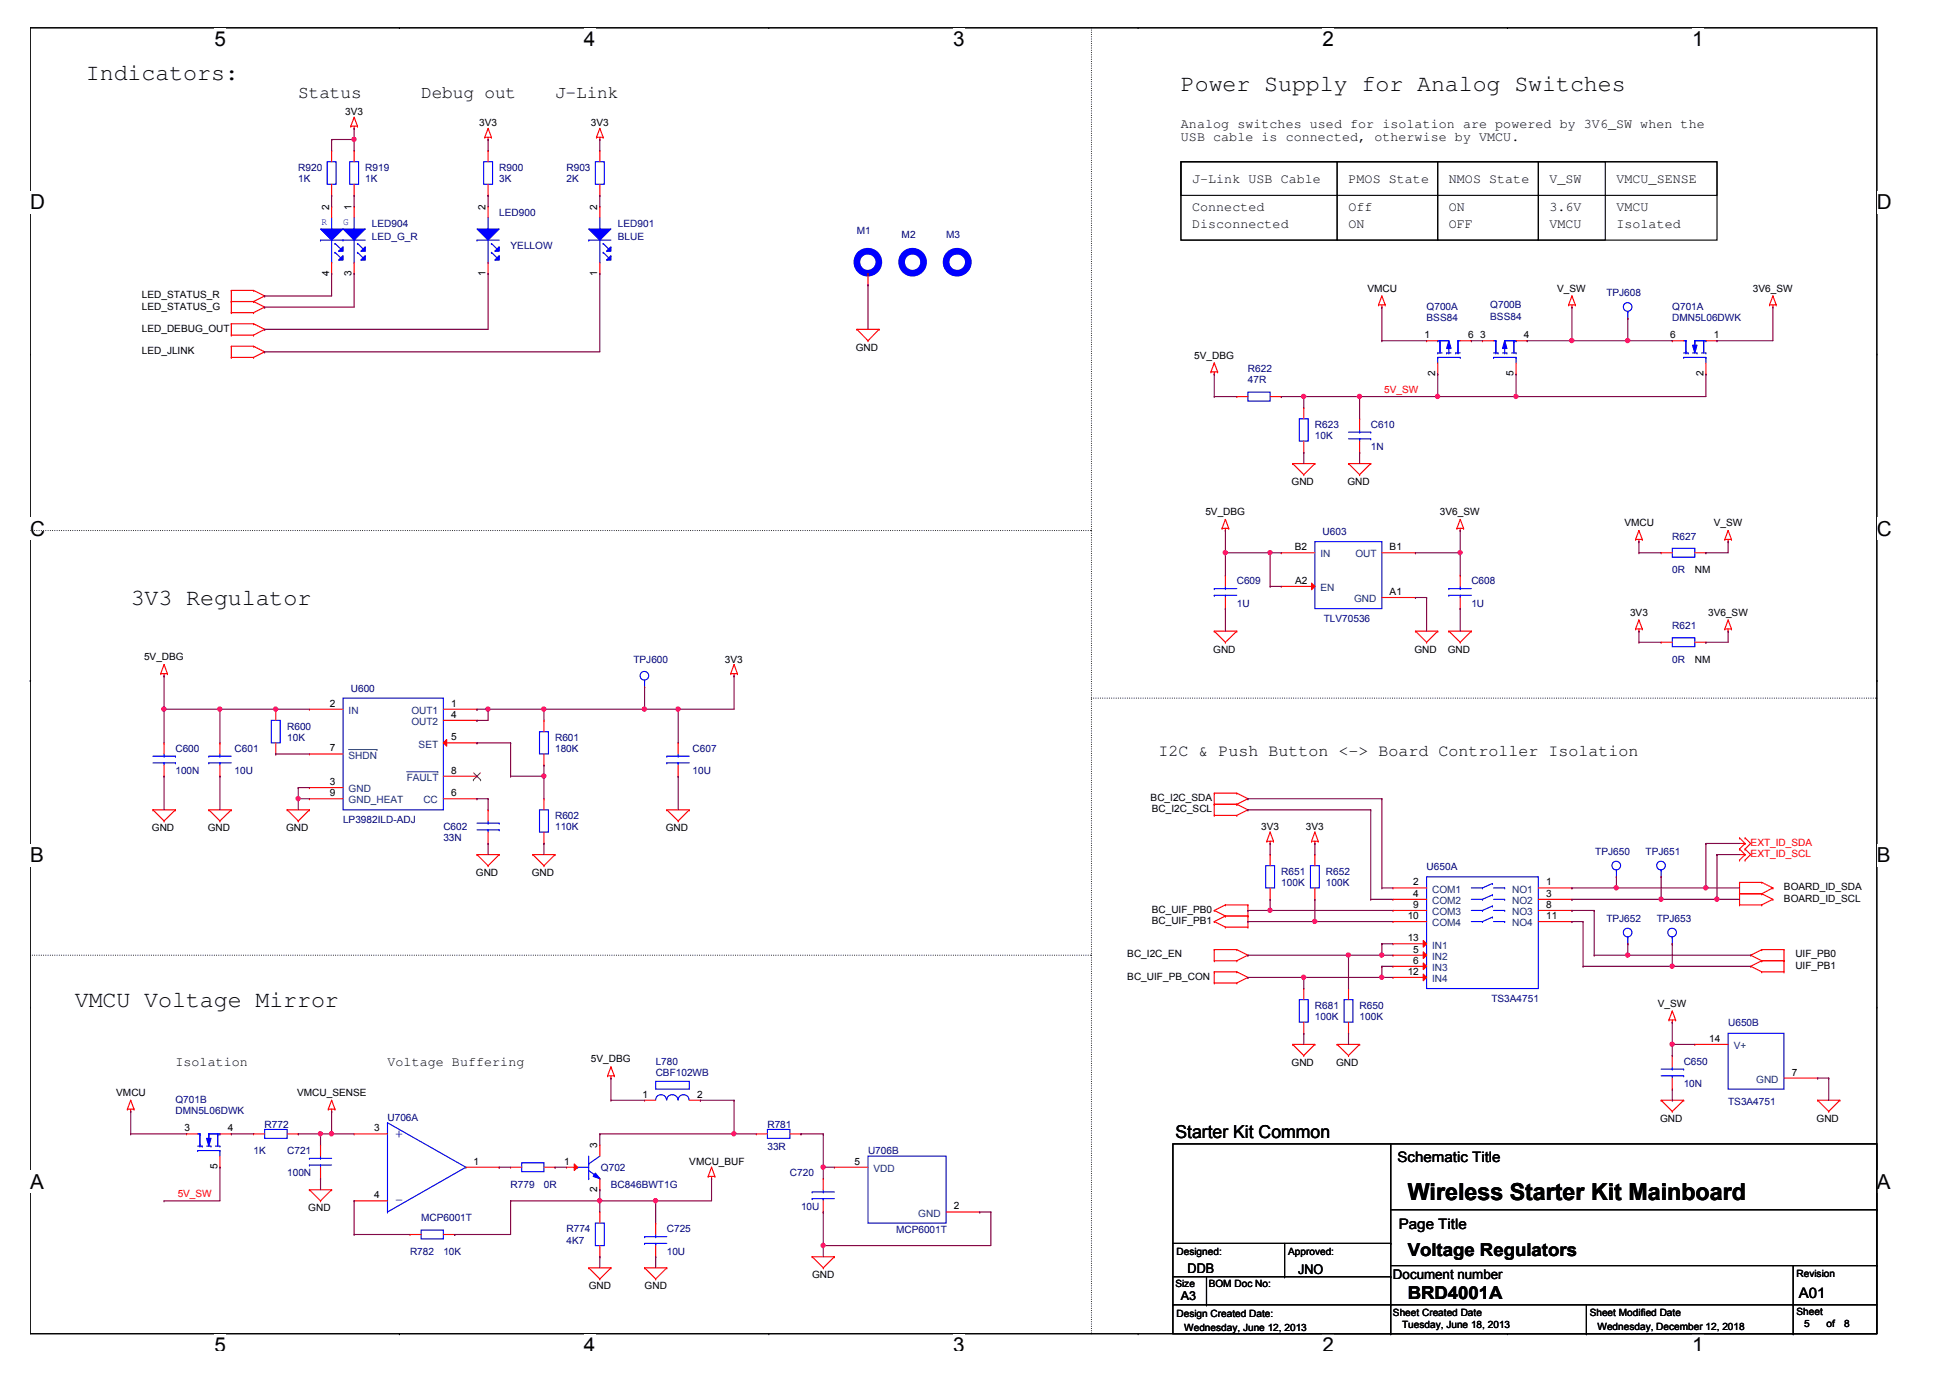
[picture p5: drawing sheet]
<svg xmlns="http://www.w3.org/2000/svg" width="297mm" height="210mm" viewBox="0 0 297 210" stroke-linecap="round" stroke-linejoin="round" font-family="sans-serif">
<defs><g id="words">
<g font-size="3.6">
<text x="13.1" y="12.1">Indicators:</text>
<text x="179.9" y="13.8">Power Supply for Analog Switches</text>
<text x="19.9" y="92.1">3V3 Regulator</text>
<text x="11.4" y="153.4">VMCU Voltage Mirror</text>
<text x="214.4" y="182.8">Wireless Starter Kit Mainboard</text>
</g>
<g font-size="3.1">
<text x="32.7" y="7">5</text>
<text x="89" y="7">4</text>
<text x="145.2" y="7">3</text>
<text x="201.5" y="7">2</text>
<text x="257.7" y="7">1</text>
<text x="4.6" y="31.9">D</text>
<text x="285.9" y="31.9">D</text>
<text x="4.6" y="81.6">C</text>
<text x="285.9" y="81.6">C</text>
<text x="4.6" y="131.3">B</text>
<text x="285.9" y="131.3">B</text>
<text x="4.6" y="181.1">A</text>
<text x="285.9" y="181.1">A</text>
<text x="32.7" y="206">5</text>
<text x="89" y="206">4</text>
<text x="145.2" y="206">3</text>
<text x="201.5" y="206">2</text>
<text x="257.7" y="206">1</text>
</g>
<g font-size="2.7">
<text x="45.4" y="14.9">Status</text>
<text x="64.1" y="14.9">Debug out</text>
<text x="84.6" y="14.9">J-Link</text>
<text x="179" y="173.3">Starter Kit Common</text>
<text x="214.4" y="191.3">Voltage Regulators</text>
<text x="214.4" y="197.9">BRD4001A</text>
</g>
<text font-size="2.5" x="176.5" y="115.2">I2C &amp; Push Button &lt;-&gt; Board Controller Isolation</text>
<g font-size="2.2" fill="#00f">
<text x="61.4" y="172.1" transform="rotate(180 61.4 172.1)">+</text>
<text x="61.4" y="182.1" transform="rotate(180 61.4 182.1)">-</text>
</g>
<g font-size="2.2">
<text x="212.9" y="177">Schematic Title</text>
<text x="213.1" y="187.2">Page Title</text>
<text x="274" y="197.7">A01</text>
</g>
<g font-size="2">
<text x="179.9" y="19.4">Analog switches used for isolation are powered by 3V6_SW when the</text>
<text x="179.9" y="21.5">USB cable is connected, otherwise by VMCU.</text>
<text x="181.6" y="27.9">J-Link USB Cable</text>
<text x="205.4" y="27.9">PMOS State</text>
<text x="220.7" y="27.9">NMOS State</text>
<text x="236" y="27.9">V_SW</text>
<text x="246.2" y="27.9">VMCU_SENSE</text>
<text x="181.6" y="32.2">Connected</text>
<text x="181.6" y="34.7">Disconnected</text>
<text x="205.4" y="32.2">Off</text>
<text x="205.4" y="34.7">ON</text>
<text x="220.7" y="34.7">OFF</text>
<text x="220.7" y="32.2">ON</text>
<text x="236" y="32.2">3.6V</text>
<text x="236" y="34.7">VMCU</text>
<text x="246.2" y="32.2">VMCU</text>
<text x="246.2" y="34.7">Isolated</text>
<text x="26.7" y="162.3">Isolation</text>
<text x="59" y="162.3">Voltage Buffering</text>
<text x="180.9" y="193.8">DDB</text>
<text x="197.8" y="194">JNO</text>
<text x="212.2" y="194.9">Document number</text>
</g>
<text font-size="1.9" x="179.9" y="198.1">A3</text>
<g font-size="1.5">
<text x="52.6" y="17.5">3V3</text>
<text x="73" y="19.3">3V3</text>
<text x="90" y="19.3">3V3</text>
<text x="50.1" y="32" transform="rotate(-90 50.1 32)">2</text>
<text x="53.6" y="32" transform="rotate(-90 53.6 32)">1</text>
<text x="74" y="32" transform="rotate(-90 74 32)">2</text>
<text x="91" y="32" transform="rotate(-90 91 32)">2</text>
<text x="50.1" y="42" transform="rotate(-90 50.1 42)">4</text>
<text x="53.6" y="42" transform="rotate(-90 53.6 42)">3</text>
<text x="74" y="42" transform="rotate(-90 74 42)">1</text>
<text x="91" y="42" transform="rotate(-90 91 42)">1</text>
<text x="21.6" y="45.5">LED_STATUS_R</text>
<text x="21.6" y="47.2">LED_STATUS_G</text>
<text x="208.3" y="44.4">VMCU</text>
<text x="237.2" y="44.4">V_SW</text>
<text x="267" y="44.4">3V6_SW</text>
<text x="21.6" y="50.5">LED_DEBUG_OUT</text>
<text x="21.6" y="54">LED_JLINK</text>
<text x="130.4" y="53.5">GND</text>
<text x="217" y="51.5">1</text>
<text x="223.6" y="51.5">6</text>
<text x="225.5" y="51.5">3</text>
<text x="232.1" y="51.5">4</text>
<text x="254.4" y="51.5">6</text>
<text x="261" y="51.5">1</text>
<text x="181.9" y="54.7">5V_DBG</text>
<text x="218.6" y="57.3" transform="rotate(-90 218.6 57.3)">2</text>
<text x="230.6" y="57.3" transform="rotate(-90 230.6 57.3)">5</text>
<text x="259.5" y="57.3" transform="rotate(-90 259.5 57.3)">2</text>
<text x="196.7" y="73.9">GND</text>
<text x="205.2" y="73.9">GND</text>
<text x="183.6" y="78.5">5V_DBG</text>
<text x="197.2" y="83.8">B2</text>
<text x="211.7" y="83.8">B1</text>
<text x="219.3" y="78.5">3V6_SW</text>
<text x="247.5" y="80.2">VMCU</text>
<text x="261" y="80.2">V_SW</text>
<text x="197.3" y="88.9">A2</text>
<text x="258.2" y="87.3">NM</text>
<text x="211.7" y="90.6">A1</text>
<text x="248.3" y="93.8">3V3</text>
<text x="260.2" y="93.8">3V6_SW</text>
<text x="21.9" y="100.6">5V_DBG</text>
<text x="110.4" y="100.9">3V3</text>
<text x="184.8" y="99.4">GND</text>
<text x="215.4" y="99.4">GND</text>
<text x="220.5" y="99.4">GND</text>
<text x="258.2" y="100.9">NM</text>
<text x="50.2" y="107.7">2</text>
<text x="68.7" y="107.7">1</text>
<text x="68.7" y="109.3">4</text>
<text x="68.7" y="112.8">5</text>
<text x="50.2" y="119.6">3</text>
<text x="50.2" y="114.5">7</text>
<text x="68.7" y="117.9">8</text>
<text x="50.2" y="121.3">9</text>
<text x="68.7" y="121.3">6</text>
<text x="175.3" y="122">BC_I2C_SDA</text>
<text x="175.4" y="123.7">BC_I2C_SCL</text>
<text x="23.1" y="126.6">GND</text>
<text x="31.6" y="126.6">GND</text>
<text x="43.6" y="126.6">GND</text>
<text x="101.4" y="126.6">GND</text>
<text x="192.1" y="126.4">3V3</text>
<text x="198.9" y="126.4">3V3</text>
<text x="72.5" y="133.4">GND</text>
<text x="81" y="133.4">GND</text>
<text x="215.3" y="134.9">2</text>
<text x="215.3" y="136.6">4</text>
<text x="235.5" y="136.6">3</text>
<text x="235.5" y="134.9">1</text>
<text x="271.8" y="135.6">BOARD_ID_SDA</text>
<text x="271.8" y="137.3">BOARD_ID_SCL</text>
<text x="175.4" y="139.1">BC_UIF_PB0</text>
<text x="175.4" y="140.8">BC_UIF_PB1</text>
<text x="214.4" y="140">10</text>
<text x="214.4" y="143.4">13</text>
<text x="215.3" y="138.3">9</text>
<text x="235.5" y="138.3">8</text>
<text x="235.5" y="140">11</text>
<text x="171.7" y="149.3">BC_UIF_PB_CON</text>
<text x="171.7" y="145.8">BC_I2C_EN</text>
<text x="214.4" y="148.5">12</text>
<text x="215.3" y="145.1">5</text>
<text x="215.3" y="146.8">6</text>
<text x="273.5" y="145.8">UIF_PB0</text>
<text x="273.5" y="147.6">UIF_PB1</text>
<text x="252.5" y="153.3">V_SW</text>
<text x="90" y="161.8">5V_DBG</text>
<text x="260.4" y="158.7">14</text>
<text x="17.7" y="167">VMCU</text>
<text x="45.3" y="167">VMCU_SENSE</text>
<text x="97.8" y="167.2">1</text>
<text x="106.2" y="167.2">2</text>
<text x="196.7" y="162.3">GND</text>
<text x="203.5" y="162.3">GND</text>
<text x="272.9" y="163.8">7</text>
<text x="28.1" y="172.3">3</text>
<text x="34.7" y="172.3">4</text>
<text x="57" y="172.3">3</text>
<text x="252.9" y="170.9">GND</text>
<text x="276.7" y="170.9">GND</text>
<text x="33.1" y="178.1" transform="rotate(-90 33.1 178.1)">5</text>
<text x="72.2" y="177.4">1</text>
<text x="86" y="177.4">1</text>
<text x="91" y="174.9" transform="rotate(-90 91 174.9)">3</text>
<text x="105" y="177.5">VMCU_BUF</text>
<text x="130.2" y="177.4">5</text>
<text x="47" y="184.5">GND</text>
<text x="57" y="182.5">4</text>
<text x="91" y="181.6" transform="rotate(-90 91 181.6)">2</text>
<text x="145.3" y="184.2">2</text>
<text x="179.2" y="191.1">Designed:</text>
<text x="196.2" y="191.1">Approved:</text>
<text x="89.7" y="196.4">GND</text>
<text x="98.2" y="196.4">GND</text>
<text x="123.7" y="194.7">GND</text>
<text x="179" y="196">Size</text>
<text x="184.1" y="196">BOM Doc No:</text>
<text x="273.7" y="194.5">Revision</text>
<text x="179.2" y="200.7">Design Created Date:</text>
<text x="180.4" y="202.7">Wednesday, June 12, 2013</text>
<text x="212.2" y="200.5">Sheet Created Date</text>
<text x="213.6" y="202.4">Tuesday, June 18, 2013</text>
<text x="242.2" y="200.5">Sheet Modified Date</text>
<text x="243.3" y="202.5">Wednesday, December 12, 2018</text>
<text x="273.7" y="200.3">Sheet</text>
<text x="274.8" y="202.2">5</text>
<text x="278.2" y="202.2">of</text>
<text x="280.9" y="202.2">8</text>
</g>
<g font-size="1.5" fill="#000080">
<text x="45.4" y="26">R920</text>
<text x="45.4" y="27.8">1K</text>
<text x="55.6" y="26">R919</text>
<text x="55.6" y="27.8">1K</text>
<text x="76" y="26">R900</text>
<text x="76" y="27.8">3K</text>
<text x="86.3" y="26">R903</text>
<text x="86.3" y="27.8">2K</text>
<text x="56.7" y="34.5">LED904</text>
<text x="76" y="32.9">LED900</text>
<text x="94.1" y="34.5">LED901</text>
<text x="130.5" y="35.6">M1</text>
<text x="56.7" y="36.6">LED_G_R</text>
<text x="77.8" y="38">YELLOW</text>
<text x="94.1" y="36.6">BLUE</text>
<text x="137.3" y="36.3">M2</text>
<text x="144.1" y="36.3">M3</text>
<text x="217.3" y="47.2">Q700A</text>
<text x="227" y="47">Q700B</text>
<text x="244.7" y="45.1">TPJ608</text>
<text x="254.7" y="47.2">Q701A</text>
<text x="217.3" y="48.9">BSS84</text>
<text x="227" y="48.7">BSS84</text>
<text x="254.7" y="48.9">DMN5L06DWK</text>
<text x="190.1" y="56.7">R622</text>
<text x="190.1" y="58.4">47R</text>
<text x="200.3" y="65.2">R623</text>
<text x="208.8" y="65.2">C610</text>
<text x="200.3" y="66.9">10K</text>
<text x="208.8" y="68.6">1N</text>
<text x="201.5" y="81.5">U603</text>
<text x="254.7" y="82.2">R627</text>
<text x="188.4" y="89">C609</text>
<text x="224.1" y="89">C608</text>
<text x="254.7" y="87.3">0R</text>
<text x="188.4" y="92.4">1U</text>
<text x="201.6" y="94.8">TLV70536</text>
<text x="224.1" y="92.4">1U</text>
<text x="254.7" y="95.8">R621</text>
<text x="96.5" y="100.9">TPJ600</text>
<text x="254.7" y="100.9">0R</text>
<text x="53.4" y="105.4">U600</text>
<text x="43.7" y="111.1">R600</text>
<text x="43.7" y="112.9">10K</text>
<text x="84.6" y="112.9">R601</text>
<text x="26.7" y="114.6">C600</text>
<text x="26.7" y="117.9">100N</text>
<text x="35.7" y="114.6">C601</text>
<text x="35.7" y="117.9">10U</text>
<text x="84.6" y="114.6">180K</text>
<text x="105.5" y="114.6">C607</text>
<text x="105.5" y="117.9">10U</text>
<text x="52.3" y="125.4">LP3982ILD-ADJ</text>
<text x="84.6" y="124.8">R602</text>
<text x="67.5" y="126.4">C602</text>
<text x="67.5" y="128.1">33N</text>
<text x="84.6" y="126.4">110K</text>
<text x="243" y="130.2">TPJ650</text>
<text x="250.7" y="130.2">TPJ651</text>
<text x="195.2" y="133.3">R651</text>
<text x="195.2" y="135">100K</text>
<text x="202" y="133.3">R652</text>
<text x="202" y="135">100K</text>
<text x="217.3" y="132.6">U650A</text>
<text x="244.7" y="140.4">TPJ652</text>
<text x="252.4" y="140.4">TPJ653</text>
<text x="200.3" y="153.7">R681</text>
<text x="200.3" y="155.4">100K</text>
<text x="207.1" y="153.7">R650</text>
<text x="207.1" y="155.4">100K</text>
<text x="227.2" y="152.7">TS3A4751</text>
<text x="263.2" y="156.3">U650B</text>
<text x="26.7" y="168">Q701B</text>
<text x="99.9" y="162.2">L780</text>
<text x="99.9" y="163.9">CBF102WB</text>
<text x="256.5" y="162.2">C650</text>
<text x="256.5" y="165.6">10N</text>
<text x="26.7" y="169.7">DMN5L06DWK</text>
<text x="40.3" y="171.7">R772</text>
<text x="59" y="170.7">U706A</text>
<text x="116.9" y="171.7">R781</text>
<text x="263.2" y="168.3">TS3A4751</text>
<text x="38.6" y="175.8">1K</text>
<text x="43.7" y="175.8">C721</text>
<text x="43.7" y="179.2">100N</text>
<text x="91.5" y="178.3">Q702</text>
<text x="116.9" y="175.1">33R</text>
<text x="120.3" y="179.2">C720</text>
<text x="132.2" y="175.8">U706B</text>
<text x="77.8" y="180.9">R779</text>
<text x="82.9" y="180.9">0R</text>
<text x="93.1" y="180.9">BC846BWT1G</text>
<text x="122" y="184.3">10U</text>
<text x="62.5" y="191.1">R782</text>
<text x="64.1" y="186">MCP6001T</text>
<text x="67.5" y="191.1">10K</text>
<text x="86.3" y="187.7">R774</text>
<text x="86.3" y="189.4">4K7</text>
<text x="101.6" y="187.7">C725</text>
<text x="101.6" y="191.1">10U</text>
<text x="136.5" y="187.9">MCP6001T</text>
</g>
<g font-size="1.5" fill="#00f">
<text x="49" y="34.2">R</text>
<text x="52.3" y="34.2">G</text>
</g>
<g font-size="1.5" fill="#f00">
<text x="210.8" y="59.9">5V_SW</text>
<text x="266.7" y="128.8">EXT_ID_SDA</text>
<text x="266.7" y="130.6">EXT_ID_SCL</text>
<text x="27.1" y="182.4">5V_SW</text>
</g>
<g font-size="1.5" fill="#004080">
<text x="201.1" y="84.9">IN</text>
<text x="206.5" y="84.9">OUT</text>
<text x="201.1" y="90">EN</text>
<text x="206.3" y="91.7">GND</text>
<text x="53.1" y="108.8">IN</text>
<text x="62.7" y="108.8">OUT1</text>
<text x="62.7" y="110.4">OUT2</text>
<text x="63.8" y="113.9">SET</text>
<text x="53.1" y="115.6">SHDN</text>
<text x="61.9" y="119">FAULT</text>
<text x="53.1" y="120.7">GND</text>
<text x="53.1" y="122.4">GND_HEAT</text>
<text x="64.5" y="122.4">CC</text>
<text x="218.2" y="136">COM1</text>
<text x="218.2" y="137.7">COM2</text>
<text x="230.3" y="137.7">NO2</text>
<text x="230.3" y="136">NO1</text>
<text x="218.2" y="139.4">COM3</text>
<text x="218.2" y="141.1">COM4</text>
<text x="230.3" y="139.4">NO3</text>
<text x="230.3" y="141.1">NO4</text>
<text x="218.2" y="144.5">IN1</text>
<text x="218.2" y="146.2">IN2</text>
<text x="218.2" y="147.9">IN3</text>
<text x="218.2" y="149.6">IN4</text>
<text x="264.1" y="159.8">V+</text>
<text x="267.5" y="164.9">GND</text>
<text x="133.1" y="178.5">VDD</text>
<text x="139.9" y="185.3">GND</text>
</g>
</g></defs>
<path d="M4.6 4.2h281.3v199h-281.3z" fill="none" stroke="#000" stroke-width=".17"/>
<g fill="#fff">
<path d="M32.7 4.2h1.7v3.5h-1.7z"/>
<path d="M32.7 203.2h1.7v2.5h-1.7z"/>
</g>
<path d="M60.8 4.2h.1M60.8 203.2h.1" fill="none" stroke="#000" stroke-width=".17"/>
<g fill="#fff">
<path d="M89 4.2h1.7v3.5h-1.7z"/>
<path d="M89 203.2h1.7v2.5h-1.7z"/>
</g>
<path d="M117.1 4.2h.1M117.1 203.2h.1" fill="none" stroke="#000" stroke-width=".17"/>
<g fill="#fff">
<path d="M145.2 4.2h1.8v3.5h-1.8z"/>
<path d="M145.2 203.2h1.8v2.5h-1.8z"/>
</g>
<path d="M173.4 4.2h.1M173.4 203.2h.1" fill="none" stroke="#000" stroke-width=".17"/>
<g fill="#fff">
<path d="M201.5 4.2h1.7v3.5h-1.7z"/>
<path d="M201.5 203.2h1.7v2.5h-1.7z"/>
</g>
<path d="M229.6 4.2h.1M229.6 203.2h.1" fill="none" stroke="#000" stroke-width=".17"/>
<g fill="#fff">
<path d="M257.7 4.2h1.8v3.5h-1.8z"/>
<path d="M257.7 203.2h1.8v2.5h-1.8z"/>
<path d="M4.6 29.1h2.2v3.5h-2.2z"/>
<path d="M285.9 29.1h2.2v3.5h-2.2z"/>
<path d="M4.6 78.8h2.2v3.5h-2.2z"/>
<path d="M285.9 78.8h2.2v3.5h-2.2z"/>
</g>
<path d="M4.6 53.9h.1M285.9 53.9h.1" fill="none" stroke="#000" stroke-width=".17"/>
<g fill="#fff">
<path d="M4.6 128.5h2.1v3.5h-2.1z"/>
<path d="M285.9 128.5h2.1v3.5h-2.1z"/>
</g>
<path d="M4.6 103.7h.1M285.9 103.7h.1" fill="none" stroke="#000" stroke-width=".17"/>
<path d="M4.6 103.7h.1M285.9 103.7h.1" fill="none" stroke="#000" stroke-width=".15"/>
<g fill="#fff">
<path d="M4.6 178.3h2.1v3.4h-2.1z"/>
<path d="M285.9 178.3h2.1v3.4h-2.1z"/>
</g>
<g fill="none" stroke="#000" stroke-width=".17">
<path d="M179.9 24.6h81.6v12h-81.6zM179.9 24.6h81.6v5.2h-81.6zM179.9 24.6h23.8v12h-23.8zM203.7 24.6h15.3v12h-15.3zM219 24.6h15.3v12h-15.3zM234.3 24.6h10.2v12h-10.2zM4.6 153.4h.1M285.9 153.4h.1M178.7 174.2h107.2v29h-107.2zM211.9 174.2v29M178.7 198.8h.1M178.7 198.8h107.2"/>
<path d="M178.7 194.5h33.2M178.7 189.4h33.2M183.8 198.8h.1M183.8 194.5v4.3M195.7 194.5h.1M195.7 189.4v5.1M211.9 198.8h.1M211.9 194.5h.1M211.9 189.4h.1M211.9 184.3h74M211.9 192.8h74M241.7 198.8v4.4"/>
<path d="M273.1 198.8h.1M273.1 192.8v10.4M285.9 184.3h.1M285.9 192.8h.1M211.9 203.2h.1M241.7 203.2h.1M273.1 203.2h.1"/>
</g>
<path d="M166.3 4.2v199M4.6 80.8h161.7M166.3 80.8h.1M166.3 106.3h119.6M285.9 106.3h.1M4.6 145.5h161.7M166.3 145.5h.1M166.3 203.2h.1" fill="none" stroke="#000" stroke-width=".17" stroke-dasharray="0 .3"/>
<g fill="none" stroke="#f00" stroke-width=".17">
<path d="M53.4 19.2h.1M53.4 19.2h1.1M53.9 19.6h.1M53.9 17.9h.1M53.9 19.2v.4M53.9 17.9l-.5 1.3M53.9 17.9l.6 1.3M54.5 19.2h.1M74.4 19.6h.1M74.4 19.6l-.6 1.3M74.4 19.6l.5 1.3M91.4 19.6h.1"/>
<path d="M91.4 19.6l.5 1.3M91.4 19.6l-.5 1.3M53.9 29.8h.1M53.9 22.9h.1M53.9 22.9v1.7M53.9 28.1v1.7M73.8 20.9h.1M73.8 20.9h1.1M74.4 21.3h.1M74.4 20.9v.4M74.9 20.9h.1M90.9 20.9h.1"/>
<path d="M90.9 20.9h1M91.4 21.3h.1M91.4 20.9v.4M91.9 20.9h.1M35.2 45.9h.1M35.2 44.2h.1M35.2 51.1h.1M35.2 49.3h.1M35.2 47.6h.1M35.2 54.4h.1M35.2 52.7h.1M35.2 44.2h3.4"/>
<path d="M35.2 45.9h3.4M35.2 44.2v3.4M35.2 49.3v1.8M35.2 52.7v1.7M35.2 49.3h3.4M35.2 51.1h3.4M35.2 47.6h3.4M35.2 52.7h3.4M35.2 54.4h3.4M38.6 44.2h.1M38.6 45.9h.1M38.6 49.3h.1"/>
<path d="M38.6 51.1h.1M38.6 47.6h.1M38.6 52.7h.1M38.6 54.4h.1M38.6 44.2l1.7 .9M38.6 49.3l1.7 .9M38.6 45.9l1.7 .9M38.6 52.7l1.7 .9M40.3 45.1h.1M40.3 50.2h.1M40.3 46.8h.1M40.3 53.6h.1"/>
<path d="M40.3 45.1l-1.7 .8M40.3 50.2l-1.7 .9M40.3 46.8l-1.7 .8M40.3 53.6l-1.7 .8M130.5 50.2h.1M130.5 50.2h3.4M130.5 50.2l1.7 1.7M132.2 51.9h.1M133.9 50.2h.1M133.9 50.2l-1.7 1.7M184.5 56.6h.1M184.5 56.6h1"/>
<path d="M185 57h.1M185 55.3h.1M185 56.6v.4M185 55.3l-.5 1.3M185 55.3l.5 1.3M185.5 56.6h.1M210 46.4h.1M210 46.4h1M210.5 46.8h.1M210.5 45.1h.1M210.5 46.4v.4M210.5 45.1l-.5 1.3"/>
<path d="M210.5 45.1l.5 1.3M211 46.4h.1M238.9 46.4h.1M238.9 46.4h1.1M239.5 46.8h.1M239.5 45.1h.1M239.5 46.4v.4M239.5 45.1l-.6 1.3M239.5 45.1l.5 1.3M240 46.4h.1M269.6 46.4h.1M269.6 46.4h1"/>
<path d="M270.1 46.8h.1M270.1 45.1h.1M270.1 46.4v.4M270.1 45.1l-.5 1.3M270.1 45.1l.5 1.3M270.6 46.4h.1M186.7 79.1h.1M186.7 79.1l-.5 1.4M186.7 79.1l.5 1.4M196.9 70.6h.1M196.9 70.6h3.4M196.9 70.6l1.7 1.7"/>
<path d="M198.6 72.3h.1M200.3 70.6h.1M200.3 70.6l-1.7 1.7M205.4 70.6h.1M205.4 70.6h3.4M205.4 70.6l1.7 1.7M207.1 72.3h.1M208.8 70.6h.1M208.8 70.6l-1.7 1.7M222.4 79.1h.1M222.4 79.1l-.5 1.4M222.4 79.1l.5 1.4"/>
<path d="M185 96.1h.1M185 96.1h3.4M185 96.1l1.7 1.7M186.2 80.5h.1M186.2 80.5h1M186.7 97.8h.1M186.7 80.8h.1M186.7 80.5v.3M187.2 80.5h.1M188.4 96.1h.1M188.4 96.1l-1.7 1.7M215.6 96.1h.1"/>
<path d="M215.6 96.1h3.4M215.6 96.1l1.7 1.7M217.3 97.8h.1M219 96.1h.1M219 96.1l-1.7 1.7M220.7 96.1h.1M220.7 96.1h3.4M220.7 96.1l1.7 1.7M221.9 80.5h.1M221.9 80.5h1M222.4 80.8h.1M222.4 97.8h.1"/>
<path d="M222.4 80.5v.3M222.9 80.5h.1M224.1 96.1h.1M224.1 96.1l-1.7 1.7M249.1 95.8h.1M249.1 82.2h.1M249.1 95.8h1.1M249.1 82.2h1.1M249.7 96.1h.1M249.7 94.4h.1M249.7 82.5h.1M249.7 80.8h.1"/>
<path d="M249.7 82.2v.3M249.7 95.8v.3M249.7 94.4l-.6 1.4M249.7 94.4l.5 1.4M249.7 80.8l-.6 1.4M249.7 80.8l.5 1.4M250.2 95.8h.1M250.2 82.2h.1M262.7 82.2h.1M262.7 95.8h.1M262.7 95.8h1.1M262.7 82.2h1.1"/>
<path d="M263.2 82.5h.1M263.2 80.8h.1M263.2 96.1h.1M263.2 94.4h.1M263.2 82.2v.3M263.2 95.8v.3M263.2 80.8l-.5 1.4M263.2 80.8l.6 1.4M263.2 94.4l-.5 1.4M263.2 94.4l.6 1.4M263.8 82.2h.1M263.8 95.8h.1"/>
<path d="M24.5 102.6h.1M24.5 102.6h1M25 103h.1M25 101.2h.1M25 102.6v.4M25 101.2l-.5 1.4M25 101.2l.5 1.4M25.5 102.6h.1M111.3 102.6h.1M111.3 102.6h1M111.8 103h.1M111.8 101.2h.1"/>
<path d="M111.8 102.6v.4M111.8 101.2l-.5 1.4M111.8 101.2l.5 1.4M112.3 102.6h.1M23.3 123.4h.1M23.3 123.4h3.4M23.3 123.4l1.7 1.7M25 125.1h.1M26.7 123.4h.1M26.7 123.4l-1.7 1.7M31.8 123.4h.1M31.8 123.4h3.4"/>
<path d="M31.8 123.4l1.7 1.7M33.5 125.1h.1M35.2 123.4h.1M35.2 123.4l-1.7 1.7M43.7 123.4h.1M43.7 123.4h3.4M43.7 123.4l1.7 1.7M45.4 125.1h.1M47.1 123.4h.1M47.1 123.4l-1.7 1.7M72.7 130.2h.1M72.7 130.2h3.3"/>
<path d="M72.7 130.2l1.7 1.7M74.4 131.9h.1M74.4 123.4h.1M74.4 128.5h.1M74.4 123.4v1.7M74.4 126.7v1.8M76 130.2h.1M76 130.2l-1.6 1.7M81.2 130.2h.1M81.2 130.2h3.4M81.2 130.2l1.7 1.7M82.9 131.9h.1"/>
<path d="M84.6 130.2h.1M84.6 130.2l-1.7 1.7M101.6 123.4h.1M101.6 123.4h3.4M101.6 123.4l1.7 1.7M103.3 125.1h.1M105 123.4h.1M105 123.4l-1.7 1.7M185 138.7h.1M185 122.5h.1M185 120.8h.1M185 124.2h.1"/>
<path d="M185 138.7l1.7 .8M185 120.8v3.4M185 120.8h3.4M185 122.5h3.4M185 124.2h3.4M186.7 139.5h.1M186.7 137.8h.1M186.7 139.5h3.4M186.7 137.8l-1.7 .9M186.7 137.8h3.4M186.7 139.5l-1.7 .9M188.4 120.8h.1"/>
<path d="M188.4 122.5h.1M188.4 124.2h.1M188.4 120.8l1.7 .9M188.4 122.5l1.7 .9M190.1 137.8h.1M190.1 139.5h.1M190.1 121.7h.1M190.1 123.4h.1M190.1 137.8v3.4M190.1 121.7l-1.7 .8M190.1 123.4l-1.7 .8M193 128.1h.1"/>
<path d="M193 128.1h1M193.5 128.5h.1M193.5 126.7h.1M193.5 128.1v.4M193.5 126.7l-.5 1.4M193.5 126.7l.5 1.4M194 128.1h.1M199.8 128.1h.1M199.8 128.1h1M200.3 128.5h.1M200.3 126.7h.1M200.3 128.1v.4"/>
<path d="M200.3 126.7l-.5 1.4M200.3 126.7l.5 1.4M200.8 128.1h.1M265 136.1h.1M265 134.4h.1M265 137.8h.1M265 127.6h.1M265 129.3h.1M265 131h.1M265 137.8h3.4M265 134.4h3.4M265 136.1h3.4"/>
<path d="M265 134.4v3.4M265 130.2h.8M265 127.6l.8 .9M265 128.5h.8M265 129.3l.8 .9M265.8 127.6h.1M265.8 129.3h.1M265.8 128.5h.1M265.8 131h.1M265.8 130.2h.1M265.8 127.6l.9 .9-.9 .8M265.8 128.5l-.8 .8"/>
<path d="M265.8 129.3l.9 .9-.9 .8M265.8 130.2l-.8 .8M268.4 134.4h.1M268.4 136.1h.1M268.4 137.8h.1M268.4 134.4l1.7 .9M268.4 136.1l1.7 .9M270.1 135.3h.1M270.1 137h.1M270.1 135.3l-1.7 .8M270.1 137l-1.7 .8M185 140.4h.1"/>
<path d="M185 149.7h.1M185 148h.1M185 146.3h.1M185 144.7h.1M185 146.3h3.4M185 144.7h3.4M185 148h3.4M185 140.4l1.7 .8M185 149.7h3.4M185 144.7v1.6M185 148v1.7M186.7 141.2h.1"/>
<path d="M186.7 141.2h3.4M188.4 148h.1M188.4 149.7h.1M188.4 144.7h.1M188.4 146.3h.1M188.4 148l1.7 .9M188.4 144.7l1.7 .8M190.1 141.2h.1M190.1 148.9h.1M190.1 145.5h.1M190.1 148.9l-1.7 .8M190.1 145.5l-1.7 .8"/>
<path d="M196.9 159.1h.1M196.9 159.1h3.4M196.9 159.1l1.7 1.7M198.6 157.4h.1M198.6 150.6h.1M198.6 150.6v1.7M198.6 155.7v1.7M200.3 159.1h.1M200.3 159.1l-1.7 1.7M203.7 159.1h.1M203.7 159.1h3.4M203.7 159.1l1.7 1.7"/>
<path d="M205.4 157.4h.1M205.4 150.6h.1M205.4 150.6v1.7M205.4 155.7v1.7M207.1 159.1h.1M207.1 159.1l-1.7 1.7M254.2 155.4h.1M254.2 155.4h1M254.7 155.7h.1M254.7 154h.1M254.7 155.4v.3M254.7 154l-.5 1.4"/>
<path d="M254.7 154l.5 1.4M255.2 155.4h.1M266.7 145.5h.1M266.7 147.2h.1M266.7 145.5l1.7 .8M266.7 147.2l1.7 .8M268.4 146.3h.1M268.4 144.7h.1M268.4 148h.1M268.4 146.3h3.4M268.4 144.7l-1.7 .8M268.4 144.7h3.4"/>
<path d="M268.4 148h3.4M268.4 146.3l-1.7 .9M271.8 144.7h.1M271.8 146.3h.1M271.8 148h.1M271.8 144.7v3.3M19.4 169h.1M19.4 169h1M19.9 169.3h.1M19.9 167.6h.1M19.9 169v.3M19.9 167.6l-.5 1.4"/>
<path d="M19.9 167.6l.5 1.4M20.4 169h.1M50 169h.1M50 169h1M50.5 169.3h.1M50.5 167.6h.1M50.5 169v.3M50.5 167.6l-.5 1.4M50.5 167.6l.5 1.4M51 169h.1M92.6 163.9h.1M92.6 163.9h1"/>
<path d="M93.1 164.2h.1M93.1 162.5h.1M93.1 163.9v.3M93.1 162.5l-.5 1.4M93.1 162.5l.5 1.4M93.6 163.9h.1M107.9 179.2h.1M107.9 179.2h1M108.4 179.5h.1M108.4 177.8h.1M108.4 179.2v.3M108.4 177.8l-.5 1.4"/>
<path d="M108.4 177.8l.5 1.4M108.9 179.2h.1M198.6 160.8h.1M205.4 160.8h.1M253 167.6h.1M253 167.6h3.5M253 167.6l1.7 1.7M254.7 169.3h.1M256.5 167.6h.1M256.5 167.6l-1.8 1.7M276.9 167.6h.1M276.9 167.6h3.4"/>
<path d="M276.9 167.6l1.7 1.7M278.6 169.3h.1M280.3 167.6h.1M280.3 167.6l-1.7 1.7M47.1 181.2h.1M47.1 181.2h3.4M47.1 181.2l1.7 1.7M48.8 182.9h.1M50.5 181.2h.1M50.5 181.2l-1.7 1.7M89.7 193.1h.1M89.7 193.1h3.4"/>
<path d="M89.7 193.1l1.7 1.7M91.4 194.8h.1M93.1 193.1h.1M93.1 193.1l-1.7 1.7M98.2 193.1h.1M98.2 193.1h3.4M98.2 193.1l1.7 1.7M99.9 194.8h.1M101.6 193.1h.1M101.6 193.1l-1.7 1.7M123.7 191.4h.1M123.7 191.4h3.4"/>
<path d="M123.7 191.4l1.7 1.7M125.4 193.1h.1M127.1 191.4h.1M127.1 191.4l-1.7 1.7"/>
</g>
<path d="M53.3 24.6h1.3v3.5h-1.3zM72.7 125.4h3.3M72.7 126.4h3.3M74.4 126.4h.1M74.4 125.4h.1M74.4 125.1v.3M74.4 126.4v.3M76 125.4h.1M76 126.4h.1M197.9 152.3h1.4v3.4h-1.4zM204.7 152.3h1.4v3.4h-1.4z" fill="none" stroke="#00f" stroke-width=".17"/>
<circle cx="139" cy="39.9" r="1.68" fill="none" stroke="#00f" stroke-width="1"/>
<path d="M89.7 34.9h3.4l-1.7 1.7z" fill="#00f"/>
<path d="M89.7 34.9h3.4l-1.7 1.7z" fill="none" stroke="#00f" stroke-width=".17"/>
<path d="M93.1 37.6v.7h-.7z" fill="#00f"/>
<path d="M93.1 37.6v.7h-.7z" fill="none" stroke="#00f" stroke-width=".17"/>
<path d="M92.4 39.6l.7-.7v.7z" fill="#00f"/>
<g fill="none" stroke="#00f" stroke-width=".17">
<path d="M89.7 36.6h.1M89.7 36.6h3.4M91.4 34.9h.1M91.4 40h.1M91.4 33.1v1.8M91.4 36.6v3.4M91.9 37.1h.1M91.9 38.4h.1M91.9 37.1l.8 .8M91.9 38.4l.8 .9M92.4 39.6l.7-.7v.7zM227.5 51.9h.4"/>
<path d="M227.5 53.8h.7M227.9 51.9h.1M227.9 53.6h.1M227.9 51.9v1.7M228.2 53.8h.1M228.9 53.8h.6M229.2 53.8h.1M229.2 51.9h1.7M229.2 52.7v1.1M229.5 53.8h.1M230.3 53.8h.6M230.6 51.9h.1"/>
<path d="M230.6 51.9v1.9M230.9 51.9h.1M230.9 53.8h.1M123.7 181.6h.1M123.7 182.6h.1M123.7 181.6h3.4M123.7 182.6h3.4M125.4 182.6h.1M125.4 181.6h.1M125.4 181.2v.4M125.4 182.6v.3"/>
</g>
<path d="M91.4 31.5h.1M91.4 31.5v1.6M91.4 40v1.7M91.4 41.7h.1M125.4 179.5h.1M125.4 179.5v1.7M125.4 184.6h.1M125.4 182.9v1.7" fill="none" stroke="#f00" stroke-width=".17"/>
<path d="M229.2 51.9l.3 1.2h-.6z" fill="#00f"/>
<g fill="none" stroke="#00f" stroke-width=".17">
<path d="M227.5 54.4h.1M227.5 54.4h3.4M227.5 51.9h.4M227.9 53.8h.1M227.9 51.9h.1M227.9 51.9v1.9M229.2 51.9l.3 1.2h-.6zM229.2 51.9h1.7M230.6 52.1h.1M230.6 52.1v1.5M230.9 51.9h.1M230.9 54.4h.1"/>
<path d="M230.9 54.4v.9M200.3 82.5h10.2v10.2h-10.2zM98.2 188.4h.1M98.2 189.4h.1M98.2 188.4h3.4M98.2 189.4h3.4M99.9 189.4h.1M99.9 188.4h.1M99.9 188v.4M99.9 189.4v.3"/>
</g>
<path d="M225.8 51.9h.1M225.8 51.9h1.7M230.9 57h.1M230.9 51.9h1.7M230.9 55.3v1.7M232.6 51.9h.1M195.2 84.2h.1M195.2 84.2h5.1M99.9 186.3h.1M99.9 191.4h.1M99.9 186.3v1.7M99.9 189.7v1.7" fill="none" stroke="#f00" stroke-width=".17"/>
<path d="M199.8 88.8l.5 .5-.5 .5z" fill="#f00"/>
<g fill="none" stroke="#f00" stroke-width=".17">
<path d="M91.4 29.8h.1M91.4 22.9h.1M91.4 22.9v1.7M91.4 28.1v1.7M195.2 89.3h.1M195.2 89.3h5.1M199.8 88.8l.5 .5-.5 .5zM210.5 84.2h5.1M210.5 91h5.1M215.6 84.2h.1M215.6 91h.1M258.2 159.1h.1"/>
<path d="M258.2 159.1h5M271.8 164.2h5.1M276.9 164.2h.1"/>
</g>
<path d="M90.7 24.6h1.3v3.5h-1.3zM263.2 157.4h8.6v8.5h-8.6zM88 177.8h.1M88 177.8h1.7M89.7 179.5h.1M89.7 177.3h.1M89.7 176.1v3.4M89.7 178.3l1.7 1.2M91.4 179.5h.1M91.4 176.1l-1.7 1.2" fill="none" stroke="#00f" stroke-width=".17"/>
<path d="M90.7 178.7l.7 .8-1-.3z" fill="#00f"/>
<path d="M90.7 178.7l.7 .8-1-.3z" fill="none" stroke="#00f" stroke-width=".17"/>
<path d="M87.5 177.3l.5 .5-.5 .5z" fill="#f00"/>
<g fill="none" stroke="#f00" stroke-width=".17">
<path d="M254.7 143.8h.1M48.8 179.5h.1M48.8 174.4h.1M48.8 174.4v1.7M48.8 177.8v1.7M86.3 177.8h.1M86.3 177.8h1.7M87.5 177.3l.5 .5-.5 .5zM91.4 174.4h.1M91.4 174.4v1.7M91.4 179.5v1.7M62.5 188h.1"/>
<path d="M62.5 188h1.6M67.5 188h1.8M69.3 188h.1M91.4 181.2h.1"/>
</g>
<g fill="none" stroke="#00f" stroke-width=".17">
<path d="M254.7 142.7h.1M254.7 142.7v1.1M47.1 177.5h.1M47.1 176.4h.1M47.1 177.5h3.4M47.1 176.4h3.4M48.8 176.4h.1M48.8 177.5h.1M48.8 176.1v.3M48.8 177.5v.3M64.1 187.4h3.4v1.3h-3.4z"/>
<circle cx="254.7" cy="142" r=".66"/>
</g>
<path d="M72.7 34.9h3.3l-1.6 1.7z" fill="#00f"/>
<path d="M72.7 34.9h3.3l-1.6 1.7z" fill="none" stroke="#00f" stroke-width=".17"/>
<path d="M75.4 38.3l.6-.7v.7z" fill="#00f"/>
<path d="M75.4 38.3l.6-.7v.7z" fill="none" stroke="#00f" stroke-width=".17"/>
<path d="M75.4 39.6l.6-.7v.7z" fill="#00f"/>
<path d="M72.7 36.6h.1M72.7 36.6h3.3M74.4 34.9h.1M74.4 40h.1M74.4 33.1v1.8M74.4 36.6v3.4M74.9 37.1h.1M74.9 38.4h.1M74.9 37.1l.8 .8M74.9 38.4l.8 .9M75.4 39.6l.6-.7v.7zM52.3 106.3h15.2v17.1h-15.2z" fill="none" stroke="#00f" stroke-width=".17"/>
<g fill="none" stroke="#f00" stroke-width=".17">
<path d="M74.4 31.5h.1M74.4 31.5v1.6M74.4 40v1.7M74.4 41.7h.1M47.1 108h.1M47.1 120h.1M47.1 114.8h.1M47.1 108h5.2M47.1 120h5.2M47.1 114.8h5.2M67.5 108h5.2M67.5 109.7h5.2"/>
<path d="M67.5 118.2h5.2M72.7 108h.1M72.7 109.7h.1M72.7 118.2h.1M67.5 121.7h5.2M72.7 121.7h.1"/>
</g>
<path d="M72.1 118.8h.1M72.2 117.7l1 1.1M73.2 117.7l-1.1 1.1M73.2 118.8h.1" fill="none" stroke="#804000" stroke-width=".15"/>
<path d="M53.1 114.2h4.3M57.4 114.2h.1M61.9 117.6h4.8M66.7 117.6h.1" fill="none" stroke="#004080" stroke-width=".15"/>
<path d="M68 112.6v1.1l-.5-.5z" fill="#f00"/>
<g fill="none" stroke="#f00" stroke-width=".17">
<path d="M50.5 29.8h.1M50.5 22.9h.1M50.5 22.9v1.7M50.5 28.1v1.7M132.2 43.4h.1M132.2 41.7v1.7M207.1 63.8h.1M207.1 68.9h.1M207.1 63.8v1.7M207.1 67.2v1.7M186.7 87.6h.1M186.7 92.7h.1"/>
<path d="M186.7 87.6v1.7M186.7 91v1.7M67.5 113.2h5.2M68 112.6v1.1l-.5-.5zM72.7 113.2h.1M82.9 116.5h.1M82.9 109.7h.1M82.9 109.7v1.8M82.9 114.8v1.7M103.3 113.2h.1M103.3 118.2h.1M103.3 113.2v1.6"/>
<path d="M103.3 116.5v1.7M47.1 121.7h.1M47.1 121.7h5.2M82.9 128.5h.1M82.9 121.7h.1M82.9 121.7v1.7M82.9 126.7v1.8M248 143.8h.1"/>
</g>
<circle cx="132.2" cy="39.9" r="1.68" fill="none" stroke="#00f" stroke-width="1"/>
<g fill="none" stroke="#00f" stroke-width=".17">
<path d="M49.8 24.6h1.4v3.5h-1.4zM219 51.9h.1M219 53.8h.1M219 51.9h1.7M219 53.8h.7M219.3 51.9h.1M219.3 51.9v1.9M220.4 53.8h.1M220.4 53.8h.6M220.7 53.8h.1M220.7 52.7v1.1M221.8 53.8h.1"/>
<path d="M221.8 53.8h.6M222.1 51.9h.1M222.1 53.6h.1M222.1 51.9h.3M222.1 51.9v1.7M205.4 65.8h3.4M205.4 66.8h3.4M207.1 66.8h.1M207.1 65.8h.1M207.1 65.5v.3M207.1 66.8v.4M208.8 65.8h.1"/>
<path d="M208.8 66.8h.1M185 89.7h.1M185 90.7h.1M185 89.7h3.4M185 90.7h3.4M186.7 90.7h.1M186.7 89.7h.1M186.7 89.3v.4M186.7 90.7v.3M82.2 111.5h1.3v3.3h-1.3zM101.6 115.2h.1M101.6 116.2h.1"/>
<path d="M101.6 115.2h3.4M101.6 116.2h3.4M103.3 116.2h.1M103.3 115.2h.1M103.3 114.8v.4M103.3 116.2v.3M82.2 123.4h1.3v3.3h-1.3zM248 142.7h.1M248 142.7v1.1"/>
<circle cx="247.9" cy="142" r=".66"/>
</g>
<path d="M220.7 51.9l.3 1.2h-.6z" fill="#00f"/>
<g fill="none" stroke="#00f" stroke-width=".17">
<path d="M73.7 24.6h1.3v3.5h-1.3zM219 51.9h.1M219 54.4h.1M219 54.4h3.4M219 51.9h1.7M219 54.4v.9M219.3 52.1h.1M219.3 52.1v1.5M220.7 51.9l.3 1.2h-.6zM222.1 53.8h.1M222.1 51.9h.1M222.1 51.9v1.9"/>
<path d="M222.1 51.9h.3M222.4 54.4h.1M256.5 54.4h.1M256.5 54.4h3.4M256.5 51.9h.3M256.8 51.9h.1M256.8 53.8h.1M256.8 51.9v1.9M258.2 51.9h.1M258.2 51.9h1.7M258.2 51.9v1M259.2 53.8h.7"/>
<path d="M259.5 52.1h.1M259.5 51.9h.1M259.5 51.9v1.9M259.9 51.9h.1M259.9 53.8h.1M259.9 54.4h.1M259.9 54.4v.9M40.3 172h3.4v1.4h-3.4z"/>
</g>
<g fill="none" stroke="#f00" stroke-width=".17">
<path d="M74.4 29.8h.1M74.4 22.9h.1M74.4 22.9v1.7M74.4 28.1v1.7M217.3 51.9h.1M217.3 51.9h1.7M219 57h.1M219 55.3v1.7M222.4 51.9h1.7M224.1 51.9h.1M38.6 172.7h.1M38.6 172.7h1.7"/>
<path d="M43.7 172.7h1.7M45.4 172.7h.1"/>
</g>
<path d="M257.8 52.6h.7l-.3 1.2z" fill="#00f"/>
<g fill="none" stroke="#00f" stroke-width=".17">
<path d="M190.1 59.7h3.4v1.4h-3.4zM256.5 51.9h.3M256.5 53.8h.6M256.8 51.9h.1M256.8 53.6h.1M256.8 51.9v1.7M257.1 53.8h.1M257.8 52.6h.7l-.3 1.2zM257.8 53.8h.7M258.2 51.9h.1M258.2 51.9v.7M258.5 53.8h.1"/>
<path d="M197.9 63.8h1.4v3.4h-1.4zM98.2 103.6h.1M98.2 103.6v1M217.3 133.6h17v17h-17zM224.1 135.3h1.7M224.1 137h1.7M224.1 138.7h1.7M225.8 135.3h.1M225.8 137h.1M225.8 138.7h.1M227.3 134.6h.1M227.3 136.3h.1"/>
<path d="M227.3 138h.1M227.3 139.7h.1M227.3 134.6l-1.5 .7M227.3 136.3l-1.5 .7M227.3 138l-1.5 .7M227.3 139.7l-1.5 .7M227.5 135.3h1.7M227.5 137h1.7M227.5 138.7h1.7M229.2 135.3h.1M229.2 137h.1M229.2 138.7h.1"/>
<path d="M246.2 132.5h.1M246.2 132.5v1.1M253 132.5h.1M253 132.5v1.1M224.1 140.4h1.7M225.8 140.4h.1M227.5 140.4h1.7M229.2 140.4h.1M79.5 177.1h3.4v1.4h-3.4zM116.9 172h3.4v1.4h-3.4zM132.2 176.1h11.9v10.2h-11.9zM253 162.9h3.5"/>
<path d="M253 163.9h3.5M254.7 163.9h.1M254.7 162.9h.1M254.7 162.5v.4M254.7 163.9v.3M256.5 162.9h.1M256.5 163.9h.1"/>
<circle cx="98.2" cy="102.9" r=".66"/>
<circle cx="246.2" cy="131.8" r=".66"/>
<circle cx="253" cy="131.8" r=".66"/>
</g>
<g fill="none" stroke="#f00" stroke-width=".17">
<path d="M254.7 51.9h.1M254.7 51.9h1.8M259.9 57h.1M259.9 55.3v1.7M259.9 51.9h1.6M261.5 51.9h.1M188.4 60.4h.1M188.4 60.4h1.7M193.5 60.4h1.7M195.2 60.4h.1M198.6 62.1h.1M198.6 68.9h.1"/>
<path d="M198.6 62.1v1.7M198.6 67.2v1.7M98.2 104.6h.1M212.2 135.3h.1M212.2 137h.1M212.2 138.7h.1M212.2 135.3h5.1M212.2 137h5.1M212.2 138.7h5.1M234.3 135.3h5.2M234.3 137h5.2M234.3 138.7h5.2"/>
<path d="M239.5 137h.1M239.5 138.7h.1M239.5 135.3h.1M246.2 133.6h.1M253 133.6h.1M212.2 140.4h.1M212.2 140.4h5.1M234.3 140.4h5.2M239.5 140.4h.1M77.8 177.8h.1M77.8 177.8h1.7M82.9 177.8h1.7"/>
<path d="M84.6 177.8h.1M115.2 172.7h.1M115.2 172.7h1.7M120.3 172.7h1.7M122 172.7h.1M127.1 177.8h.1M127.1 177.8h5.1M254.7 160.8h.1M254.7 165.9h.1M254.7 160.8v1.7M254.7 164.2v1.7M144.1 184.6h5.1"/>
<path d="M149.2 184.6h.1"/>
</g>
<path d="M216.8 143.3l.5 .5-.5 .5z" fill="#f00"/>
<path d="M212.2 143.8h.1M212.2 143.8h5.1M216.8 143.3l.5 .5-.5 .5z" fill="none" stroke="#f00" stroke-width=".17"/>
<path d="M216.8 145l.5 .5-.5 .5z" fill="#f00"/>
<path d="M212.2 145.5h.1M212.2 145.5h5.1M216.8 145l.5 .5-.5 .5z" fill="none" stroke="#f00" stroke-width=".17"/>
<path d="M216.8 146.7l.5 .5-.5 .5z" fill="#f00"/>
<path d="M212.2 147.2h.1M212.2 147.2h5.1M216.8 146.7l.5 .5-.5 .5z" fill="none" stroke="#f00" stroke-width=".17"/>
<path d="M216.8 148.4l.5 .5-.5 .5z" fill="#f00"/>
<g fill="none" stroke="#f00" stroke-width=".17">
<path d="M33.5 113.2h.1M33.5 118.2h.1M33.5 113.2v1.6M33.5 116.5v1.7M193.5 137h.1M193.5 130.2h.1M193.5 130.2v1.7M193.5 135.3v1.7M212.2 148.9h.1M212.2 148.9h5.1M216.8 148.4l.5 .5-.5 .5zM91.4 184.6h.1"/>
<path d="M91.4 191.4h.1M91.4 184.6v1.7M91.4 189.7v1.7"/>
</g>
<circle cx="145.8" cy="39.9" r="1.69" fill="none" stroke="#00f" stroke-width="1"/>
<path d="M31.8 115.2h.1M31.8 116.2h.1M31.8 115.2h3.4M31.8 116.2h3.4M33.5 116.2h.1M33.5 115.2h.1M33.5 114.8v.4M33.5 116.2v.3M192.8 131.9h1.4v3.4h-1.4zM90.7 186.3h1.3v3.4h-1.3z" fill="none" stroke="#00f" stroke-width=".17"/>
<path d="M52.3 34.9h3.3l-1.7 1.7z" fill="#00f"/>
<path d="M52.3 34.9h3.3l-1.7 1.7z" fill="none" stroke="#00f" stroke-width=".17"/>
<path d="M55.6 37.6v.7h-.6z" fill="#00f"/>
<path d="M55.6 37.6v.7h-.6z" fill="none" stroke="#00f" stroke-width=".17"/>
<path d="M55 39.6l.6-.7v.7z" fill="#00f"/>
<g fill="none" stroke="#00f" stroke-width=".17">
<path d="M50.5 40h.1M50.5 36.6v3.4M52.3 36.6h.1M52.3 36.6h3.3M53.9 34.9h.1M53.9 40h.1M53.9 33.1v1.8M53.9 36.6v3.4M54.5 37.1h.1M54.5 38.4h.1M54.5 37.1l.8 .8M54.5 38.4l.8 .9"/>
<path d="M55 39.6l.6-.7v.7z"/>
</g>
<path d="M48.8 34.9h3.5l-1.8 1.7z" fill="#00f"/>
<path d="M48.8 34.9h3.5l-1.8 1.7zM48.8 36.6h.1M48.8 36.6h3.5M50.5 34.9h.1M50.5 33.1v1.8M51 37.1h.1M51 38.4h.1M51 37.1l.9 .8M51 38.4l.9 .9" fill="none" stroke="#00f" stroke-width=".17"/>
<path d="M52.3 37.6v.7h-.7z" fill="#00f"/>
<path d="M52.3 37.6v.7h-.7z" fill="none" stroke="#00f" stroke-width=".17"/>
<path d="M51.6 39.6l.7-.7v.7z" fill="#00f"/>
<g fill="none" stroke="#00f" stroke-width=".17">
<path d="M51.6 39.6l.7-.7v.7zM248 47.5h.1M248 47.5v1M220.7 89.7h.1M220.7 90.7h.1M220.7 89.7h3.4M220.7 90.7h3.4M222.4 90.7h.1M222.4 89.7h.1M222.4 89.3v.4M222.4 90.7v.3M254.7 83.5h3.5v1.4h-3.5z"/>
<path d="M199.6 131.9h1.4v3.4h-1.4zM30.1 175.3h.1M30.1 172.7h.4M30.1 175.3h3.4M30.5 172.7h.1M30.5 174.6h.1M30.5 172.7v1.9M31.8 172.7h.1M31.8 172.7h1.7M31.8 172.7v1M32.8 174.6h.7M33.2 172.9h.1"/>
<path d="M33.2 172.7h.1M33.2 172.7v1.9M33.5 172.7h.1M33.5 174.6h.1M33.5 175.3h.1M33.5 175.3v.8M59 171h.1M59 171v13.6M59 171l12 6.8M71 177.8h.1M71 177.8l-12 6.8M59 184.6h.1"/>
<circle cx="247.9" cy="46.8" r=".66"/>
</g>
<g fill="none" stroke="#f00" stroke-width=".17">
<path d="M50.5 31.5h.1M50.5 31.5v1.6M50.5 40v1.7M53.9 31.5h.1M53.9 31.5v1.6M53.9 40v1.7M50.5 41.7h.1M53.9 41.7h.1M248 48.5h.1M222.4 87.6h.1M222.4 92.7h.1M222.4 87.6v1.7"/>
<path d="M222.4 91v1.7M253 84.2h.1M253 84.2h1.7M258.2 84.2h1.7M259.9 84.2h.1M200.3 137h.1M200.3 130.2h.1M200.3 130.2v1.7M200.3 135.3v1.7M53.9 172.7h.1M53.9 172.7h5.1M71 177.8h5"/>
<path d="M76 177.8h.1M53.9 182.9h.1M53.9 182.9h5.1"/>
</g>
<path d="M31.5 173.4h.6l-.3 1.2z" fill="#00f"/>
<g fill="none" stroke="#00f" stroke-width=".17">
<path d="M254.7 97.2h3.5v1.3h-3.5zM23.3 115.2h3.4M23.3 116.2h3.4M25 116.2h.1M25 115.2h.1M25 114.8v.4M25 116.2v.3M26.7 115.2h.1M26.7 116.2h.1M41.3 109.7h1.4v3.5h-1.4zM30.1 172.7h.4M30.1 174.6h.7"/>
<path d="M30.5 172.7h.1M30.5 174.4h.1M30.5 172.7v1.7M30.8 174.6h.1M31.5 173.4h.6l-.3 1.2zM31.5 174.6h.6M31.8 172.7h.1M31.8 172.7v.7M32.1 174.6h.1M99.9 164.7h5.1v1.2h-5.1zM99.9 167.6a.83 .83 0 0 1 .8-.8 .83 .83 0 0 1 .8 .8M101.6 167.6a.85 .85 0 0 1 .8-.8 .85 .85 0 0 1 .9 .8"/>
<path d="M103.3 167.6a.83 .83 0 0 1 .8-.8 .83 .83 0 0 1 .9 .8"/>
</g>
<g fill="none" stroke="#f00" stroke-width=".17">
<path d="M253 97.8h.1M253 97.8h1.7M258.2 97.8h1.7M259.9 97.8h.1M25 113.2h.1M25 118.2h.1M25 113.2v1.6M25 116.5v1.7M42 114.8h.1M42 108h.1M42 108v1.7M42 113.2v1.6"/>
<path d="M28.4 172.7h.1M28.4 172.7h1.7M33.5 177.8h.1M33.5 176.1v1.7M33.5 172.7h1.7M35.2 172.7h.1M98.2 167.6h.1M98.2 167.6h1.7M105 167.6h1.7M106.7 167.6h.1"/>
</g>
<path d="M72.7 113.2h.1M72.7 113.2h5.1M74.4 108h.1M74.4 108h8.5M82.9 108h.1M82.9 108v1.7" fill="none" stroke="#800040" stroke-width=".17"/>
<circle cx="82.8" cy="108" r=".32" fill="#f0f"/>
<circle cx="82.8" cy="108" r=".32" fill="none" stroke="#f0f" stroke-width=".17"/>
<circle cx="74.3" cy="108" r=".32" fill="#f0f"/>
<circle cx="74.3" cy="108" r=".32" fill="none" stroke="#f0f" stroke-width=".17"/>
<path d="M82.9 116.5h.1M82.9 116.5v1.7" fill="none" stroke="#800040" stroke-width=".17"/>
<circle cx="82.8" cy="118.2" r=".32" fill="#f0f"/>
<circle cx="82.8" cy="118.2" r=".32" fill="none" stroke="#f0f" stroke-width=".17"/>
<path d="M25 103h.1M25 103v5" fill="none" stroke="#800040" stroke-width=".17"/>
<circle cx="25" cy="108" r=".32" fill="#f0f"/>
<circle cx="25" cy="108" r=".32" fill="none" stroke="#f0f" stroke-width=".17"/>
<path d="M25 108h.1M25 118.2h.1M25 108h17M25 108v5.2M25 118.2v5.2M33.5 108h.1M33.5 118.2h.1M33.5 108v5.2M33.5 118.2v5.2M82.9 128.5h.1M82.9 128.5v1.7" fill="none" stroke="#800040" stroke-width=".17"/>
<circle cx="42" cy="108" r=".32" fill="#f0f"/>
<circle cx="42" cy="108" r=".32" fill="none" stroke="#f0f" stroke-width=".17"/>
<circle cx="33.5" cy="108" r=".32" fill="#f0f"/>
<circle cx="33.5" cy="108" r=".32" fill="none" stroke="#f0f" stroke-width=".17"/>
<g fill="none" stroke="#800040" stroke-width=".17">
<path d="M42 108h.1M42 114.8h.1M42 108h5.1M42 114.8h5.1M45.4 120h.1M45.4 120h1.7M45.4 120v3.4M72.7 108h.1M72.7 109.7h.1M72.7 108h1.7M74.4 108h.1M74.4 108v1.7h-1.7"/>
<path d="M45.4 121.7h.1M45.4 121.7h1.7M72.7 121.7h.1M72.7 121.7h1.7M74.4 128.5h.1M74.4 121.7h.1M74.4 121.7v1.7M74.4 128.5v1.7"/>
</g>
<circle cx="45.4" cy="121.6" r=".32" fill="#f0f"/>
<circle cx="45.4" cy="121.6" r=".32" fill="none" stroke="#f0f" stroke-width=".17"/>
<path d="M82.9 118.2h.1M82.9 108h.1M82.9 118.2v3.5M82.9 108h20.4M98.2 108h.1M98.2 104.6h.1M98.2 104.6v3.4M111.8 103h.1M111.8 103v5" fill="none" stroke="#800040" stroke-width=".17"/>
<circle cx="98.2" cy="108" r=".32" fill="#f0f"/>
<circle cx="98.2" cy="108" r=".32" fill="none" stroke="#f0f" stroke-width=".17"/>
<path d="M132.2 43.4h.1M132.2 43.4v6.8M103.3 108h.1M103.3 108v5.2M103.3 108h8.5" fill="none" stroke="#800040" stroke-width=".17"/>
<circle cx="103.3" cy="108" r=".32" fill="#f0f"/>
<circle cx="103.3" cy="108" r=".32" fill="none" stroke="#f0f" stroke-width=".17"/>
<path d="M103.3 118.2h.1M103.3 118.2v5.2M122 172.7h.1M122 172.7h3.4M125.4 189.7h.1M150.9 184.6h.1M150.9 184.6v5.1h-25.5" fill="none" stroke="#800040" stroke-width=".17"/>
<circle cx="125.4" cy="189.7" r=".32" fill="#f0f"/>
<circle cx="125.4" cy="189.7" r=".32" fill="none" stroke="#f0f" stroke-width=".17"/>
<path d="M125.4 177.8h.1M125.4 177.8v1.7M125.4 184.6h.1M125.4 189.7h.1M125.4 184.6v6.8" fill="none" stroke="#800040" stroke-width=".17"/>
<circle cx="125.4" cy="177.8" r=".32" fill="#f0f"/>
<circle cx="125.4" cy="177.8" r=".32" fill="none" stroke="#f0f" stroke-width=".17"/>
<g fill="none" stroke="#800040" stroke-width=".17">
<path d="M45.4 172.7h.1M45.4 172.7h5.1M48.8 172.7h.1M48.8 179.5h.1M48.8 179.5v1.7M76 177.8h.1M76 177.8h1.8M84.6 177.8h.1M84.6 177.8h1.7M108.4 179.5h.1M108.4 179.5v3.4h-8.5M111.8 172.7h.1"/>
<path d="M111.8 172.7h3.4M125.4 177.8h.1M125.4 172.7h.1M125.4 177.8h1.7M125.4 172.7v5.1M53.9 182.9h.1M53.9 188h.1M53.9 182.9v5.1M53.9 188h8.6M91.4 191.4h.1M91.4 191.4v1.7M99.9 182.9h.1"/>
<path d="M99.9 191.4h.1M99.9 182.9v3.4M99.9 191.4v1.7M149.2 184.6h.1M149.2 184.6h1.7"/>
</g>
<circle cx="48.8" cy="172.7" r=".32" fill="#f0f"/>
<circle cx="48.8" cy="172.7" r=".32" fill="none" stroke="#f0f" stroke-width=".17"/>
<g fill="none" stroke="#800040" stroke-width=".17">
<path d="M48.8 172.7h.1M48.8 172.7v1.7M91.4 172.7h.1M91.4 172.7v1.7M93.1 164.2h.1M93.1 167.6h.1M93.1 164.2v3.4M93.1 167.6h5.1M106.7 167.6h.1M106.7 167.6h5.1M111.8 167.6h.1M111.8 167.6v5.1h-20.4"/>
<path d="M77.8 182.9h.1M77.8 182.9v5.1M77.8 182.9h13.6M91.4 182.9h.1M91.4 181.2h.1M91.4 181.2v3.4"/>
</g>
<circle cx="111.8" cy="172.7" r=".32" fill="#f0f"/>
<circle cx="111.8" cy="172.7" r=".32" fill="none" stroke="#f0f" stroke-width=".17"/>
<path d="M35.2 172.7h.1M35.2 172.7h3.4M91.4 182.9h.1M91.4 182.9h8.5" fill="none" stroke="#800040" stroke-width=".17"/>
<circle cx="99.9" cy="182.9" r=".32" fill="#f0f"/>
<circle cx="99.9" cy="182.9" r=".32" fill="none" stroke="#f0f" stroke-width=".17"/>
<circle cx="91.3" cy="182.9" r=".32" fill="#f0f"/>
<circle cx="91.3" cy="182.9" r=".32" fill="none" stroke="#f0f" stroke-width=".17"/>
<path d="M232.6 51.9h.1M239.5 46.8h.1M239.5 46.8v5.1h-6.9M77.8 113.2h.1M77.8 118.2h.1M77.8 113.2v5M77.8 118.2h5.1M69.3 188h.1M69.3 188h8.5" fill="none" stroke="#800040" stroke-width=".17"/>
<circle cx="239.4" cy="51.9" r=".32" fill="#f0f"/>
<circle cx="239.4" cy="51.9" r=".32" fill="none" stroke="#f0f" stroke-width=".17"/>
<g fill="none" stroke="#800040" stroke-width=".17">
<path d="M185 57h.1M185 57v3.4M224.1 51.9h.1M224.1 51.9h1.7M239.5 51.9h.1M239.5 51.9h8.5M261.5 51.9h.1M270.1 46.8h.1M270.1 46.8v5.1h-8.6M185 60.4h.1M185 60.4h3.4M195.2 60.4h.1"/>
<path d="M195.2 60.4h3.4M249.7 82.5h.1M249.7 84.2h.1M249.7 97.8h.1M249.7 96.1h.1M249.7 82.5v1.7M249.7 96.1v1.7M249.7 84.2h3.3M249.7 97.8h3.3M259.9 84.2h.1M259.9 97.8h.1M263.2 82.5h.1"/>
<path d="M263.2 96.1h.1M263.2 82.5v1.7h-3.3M263.2 96.1v1.7h-3.3M19.9 169.3h.1M19.9 172.7h.1M19.9 169.3v3.4M19.9 172.7h8.5M33.5 177.8h.1M33.5 177.8v5.1h-8.5M25 182.9h.1"/>
</g>
<circle cx="198.6" cy="60.4" r=".32" fill="#f0f"/>
<circle cx="198.6" cy="60.4" r=".32" fill="none" stroke="#f0f" stroke-width=".17"/>
<path d="M198.6 60.4h.1M198.6 68.9h.1M198.6 60.4v1.7M198.6 68.9v1.7M198.6 60.4h20.4M207.1 68.9h.1M207.1 60.4h.1M207.1 60.4v3.4M207.1 68.9v1.7" fill="none" stroke="#800040" stroke-width=".17"/>
<circle cx="219" cy="60.4" r=".32" fill="#f0f"/>
<circle cx="219" cy="60.4" r=".32" fill="none" stroke="#f0f" stroke-width=".17"/>
<circle cx="207.1" cy="60.4" r=".32" fill="#f0f"/>
<circle cx="207.1" cy="60.4" r=".32" fill="none" stroke="#f0f" stroke-width=".17"/>
<g fill="none" stroke="#800040" stroke-width=".17">
<path d="M210.5 46.8h.1M210.5 51.9h.1M210.5 46.8v5.1M210.5 51.9h6.8M219 57h.1M219 57v3.4M230.9 57h.1M230.9 57v3.4h-11.9M259.9 57h.1M259.9 57v3.4M219 60.4h.1M186.7 84.2h.1"/>
<path d="M186.7 80.8h.1M186.7 84.2h6.8M186.7 80.8v3.4"/>
</g>
<circle cx="186.6" cy="84.2" r=".32" fill="#f0f"/>
<circle cx="186.6" cy="84.2" r=".32" fill="none" stroke="#f0f" stroke-width=".17"/>
<path d="M186.7 84.2h.1M186.7 84.2v3.4M193.5 89.3h.1M193.5 84.2h.1M193.5 89.3h1.7M193.5 84.2v5.1" fill="none" stroke="#800040" stroke-width=".17"/>
<circle cx="193.5" cy="84.2" r=".32" fill="#f0f"/>
<circle cx="193.5" cy="84.2" r=".32" fill="none" stroke="#f0f" stroke-width=".17"/>
<path d="M193.5 84.2h.1M193.5 84.2h1.7M215.6 84.2h.1M222.4 80.8h.1M222.4 80.8v3.4h-6.8" fill="none" stroke="#800040" stroke-width=".17"/>
<circle cx="222.4" cy="84.2" r=".32" fill="#f0f"/>
<circle cx="222.4" cy="84.2" r=".32" fill="none" stroke="#f0f" stroke-width=".17"/>
<g fill="none" stroke="#800040" stroke-width=".17">
<path d="M248 48.5h.1M248 51.9h.1M248 48.5v3.4M248 51.9h6.7M186.7 92.7h.1M186.7 92.7v3.4M215.6 91h.1M215.6 91h1.7M217.3 91h.1M217.3 91v5.1M222.4 84.2h.1M222.4 92.7h.1"/>
<path d="M222.4 84.2v3.4M222.4 92.7v3.4"/>
</g>
<circle cx="247.9" cy="51.9" r=".32" fill="#f0f"/>
<circle cx="247.9" cy="51.9" r=".32" fill="none" stroke="#f0f" stroke-width=".17"/>
<path d="M50.5 169.3h.1M50.5 172.7h.1M50.5 169.3v3.4M50.5 172.7h3.4" fill="none" stroke="#800040" stroke-width=".17"/>
<circle cx="50.5" cy="172.7" r=".32" fill="#f0f"/>
<circle cx="50.5" cy="172.7" r=".32" fill="none" stroke="#f0f" stroke-width=".17"/>
<path d="M230.9 60.4h.1M230.9 60.4h29" fill="none" stroke="#800040" stroke-width=".17"/>
<circle cx="230.9" cy="60.4" r=".32" fill="#f0f"/>
<circle cx="230.9" cy="60.4" r=".32" fill="none" stroke="#f0f" stroke-width=".17"/>
<path d="M53.9 19.6h.1M53.9 19.6v1.7" fill="none" stroke="#800040" stroke-width=".17"/>
<circle cx="53.9" cy="21.2" r=".32" fill="#f0f"/>
<circle cx="53.9" cy="21.2" r=".32" fill="none" stroke="#f0f" stroke-width=".17"/>
<g fill="none" stroke="#800040" stroke-width=".17">
<path d="M50.5 21.3h.1M50.5 29.8h.1M50.5 21.3h3.4M50.5 21.3v1.6M50.5 29.8v1.7M53.9 21.3h.1M53.9 29.8h.1M53.9 21.3v1.6M53.9 29.8v1.7M74.4 21.3h.1M74.4 29.8h.1M74.4 21.3v1.6"/>
<path d="M74.4 29.8v1.7M91.4 21.3h.1M91.4 29.8h.1M91.4 21.3v1.6M91.4 29.8v1.7M40.3 45.1h.1M40.3 46.8h.1M40.3 50.2h.1M40.3 53.6h.1M50.5 41.7h.1M50.5 41.7v3.4h-10.2M53.9 41.7h.1"/>
<path d="M53.9 41.7v5.1h-13.6M74.4 41.7h.1M74.4 41.7v8.5h-34.1M91.4 41.7h.1M91.4 41.7v11.9h-51.1M205.4 145.5h.1M205.4 145.5h5.1"/>
</g>
<circle cx="210.5" cy="145.5" r=".32" fill="#f0f"/>
<circle cx="210.5" cy="145.5" r=".32" fill="none" stroke="#f0f" stroke-width=".17"/>
<path d="M190.1 148.9h.1M190.1 148.9h8.5" fill="none" stroke="#800040" stroke-width=".17"/>
<circle cx="198.6" cy="148.9" r=".32" fill="#f0f"/>
<circle cx="198.6" cy="148.9" r=".32" fill="none" stroke="#f0f" stroke-width=".17"/>
<path d="M198.6 148.9h.1M198.6 148.9h11.9" fill="none" stroke="#800040" stroke-width=".17"/>
<circle cx="210.5" cy="148.9" r=".32" fill="#f0f"/>
<circle cx="210.5" cy="148.9" r=".32" fill="none" stroke="#f0f" stroke-width=".17"/>
<path d="M190.1 145.5h.1M190.1 145.5h15.3M198.6 148.9h.1M198.6 157.4h.1M198.6 148.9v1.7M198.6 157.4v1.7M210.5 148.9h.1M210.5 147.2h.1M210.5 148.9h1.7M210.5 147.2h1.7" fill="none" stroke="#800040" stroke-width=".17"/>
<circle cx="205.4" cy="145.5" r=".32" fill="#f0f"/>
<circle cx="205.4" cy="145.5" r=".32" fill="none" stroke="#f0f" stroke-width=".17"/>
<path d="M205.4 157.4h.1M205.4 145.5h.1M205.4 145.5v5.1M205.4 157.4v1.7M210.5 143.8h.1M210.5 145.5h.1M210.5 143.8h1.7M210.5 145.5h1.7M254.7 155.7h.1M254.7 155.7v3.4" fill="none" stroke="#800040" stroke-width=".17"/>
<circle cx="254.7" cy="159.1" r=".32" fill="#f0f"/>
<circle cx="254.7" cy="159.1" r=".32" fill="none" stroke="#f0f" stroke-width=".17"/>
<g fill="none" stroke="#800040" stroke-width=".17">
<path d="M190.1 138.7h.1M193.5 128.5h.1M193.5 137h.1M193.5 128.5v1.7M193.5 137v1.7h-3.4M200.3 128.5h.1M200.3 128.5v1.7M190.1 140.4h.1M190.1 140.4h10.2M254.7 159.1h.1M254.7 159.1h3.5M254.7 159.1v1.7"/>
<path d="M254.7 167.6h.1M254.7 160.8h.1M254.7 165.9v1.7M276.9 164.2h.1M276.9 164.2h1.7M278.6 164.2h.1M278.6 164.2v3.4"/>
</g>
<circle cx="200.3" cy="140.4" r=".32" fill="#f0f"/>
<circle cx="200.3" cy="140.4" r=".32" fill="none" stroke="#f0f" stroke-width=".17"/>
<path d="M193.5 138.7h.1M193.5 138.7h18.7M200.3 137h.1M200.3 137v3.4" fill="none" stroke="#800040" stroke-width=".17"/>
<circle cx="193.5" cy="138.7" r=".32" fill="#f0f"/>
<circle cx="193.5" cy="138.7" r=".32" fill="none" stroke="#f0f" stroke-width=".17"/>
<g fill="none" stroke="#800040" stroke-width=".17">
<path d="M190.1 123.4h.1M190.1 121.7h.1M190.1 123.4h18.7M190.1 121.7h20.4M208.8 123.4h.1M208.8 137h.1M208.8 123.4v13.6M208.8 137h3.4M210.5 121.7h.1M210.5 135.3h.1M210.5 121.7v13.6M210.5 135.3h1.7"/>
<path d="M239.5 135.3h.1M239.5 137h.1M239.5 137h13.5M246.2 133.6h.1M246.2 133.6v1.7h-6.7M200.3 140.4h.1M200.3 140.4h11.9"/>
</g>
<circle cx="253" cy="137" r=".32" fill="#f0f"/>
<circle cx="253" cy="137" r=".32" fill="none" stroke="#f0f" stroke-width=".17"/>
<path d="M253 133.6h.1M253 137h.1M253 133.6v3.4M253 137h8.5" fill="none" stroke="#800040" stroke-width=".17"/>
<circle cx="261.5" cy="137" r=".32" fill="#f0f"/>
<circle cx="261.5" cy="137" r=".32" fill="none" stroke="#f0f" stroke-width=".17"/>
<path d="M246.2 135.3h.1M246.2 135.3h13.7" fill="none" stroke="#800040" stroke-width=".17"/>
<circle cx="259.8" cy="135.2" r=".32" fill="#f0f"/>
<circle cx="259.8" cy="135.2" r=".32" fill="none" stroke="#f0f" stroke-width=".17"/>
<circle cx="246.2" cy="135.2" r=".32" fill="#f0f"/>
<circle cx="246.2" cy="135.2" r=".32" fill="none" stroke="#f0f" stroke-width=".17"/>
<path d="M259.9 128.5h.1M259.9 135.3h.1M259.9 128.5h5.1M259.9 128.5v6.8M259.9 135.3h5.1M261.5 130.2h.1M261.5 137h.1M261.5 130.2h3.5M261.5 130.2v6.8M261.5 137h3.5M241.1 147.2h.1M241.1 147.2h13.6" fill="none" stroke="#800040" stroke-width=".17"/>
<circle cx="254.7" cy="147.2" r=".32" fill="#f0f"/>
<circle cx="254.7" cy="147.2" r=".32" fill="none" stroke="#f0f" stroke-width=".17"/>
<g fill="none" stroke="#800040" stroke-width=".17">
<path d="M239.5 138.7h.1M239.5 138.7h3.3M242.8 138.7h.1M242.8 138.7v6.8M239.5 140.4h.1M239.5 140.4h1.6M241.1 140.4h.1M241.1 140.4v6.8M242.8 145.5h.1M242.8 145.5h23.9M248 143.8h.1M248 145.5h.1"/>
<path d="M248 143.8v1.7"/>
</g>
<circle cx="247.9" cy="145.5" r=".32" fill="#f0f"/>
<circle cx="247.9" cy="145.5" r=".32" fill="none" stroke="#f0f" stroke-width=".17"/>
<path d="M210.5 147.2h.1M210.5 143.8h.1M210.5 143.8v1.7M210.5 147.2v1.7M254.7 143.8h.1M254.7 147.2h.1M254.7 143.8v3.4M254.7 147.2h12" fill="none" stroke="#800040" stroke-width=".17"/>
<circle cx="82.8" cy="108" r=".32" fill="#f0f"/>
<circle cx="82.8" cy="108" r=".32" fill="none" stroke="#f0f" stroke-width=".17"/>
<circle cx="74.3" cy="108" r=".32" fill="#f0f"/>
<circle cx="74.3" cy="108" r=".32" fill="none" stroke="#f0f" stroke-width=".17"/>
<circle cx="82.8" cy="118.2" r=".32" fill="#f0f"/>
<circle cx="82.8" cy="118.2" r=".32" fill="none" stroke="#f0f" stroke-width=".17"/>
<circle cx="25" cy="108" r=".32" fill="#f0f"/>
<circle cx="25" cy="108" r=".32" fill="none" stroke="#f0f" stroke-width=".17"/>
<circle cx="42" cy="108" r=".32" fill="#f0f"/>
<circle cx="42" cy="108" r=".32" fill="none" stroke="#f0f" stroke-width=".17"/>
<circle cx="33.5" cy="108" r=".32" fill="#f0f"/>
<circle cx="33.5" cy="108" r=".32" fill="none" stroke="#f0f" stroke-width=".17"/>
<circle cx="45.4" cy="121.6" r=".32" fill="#f0f"/>
<circle cx="45.4" cy="121.6" r=".32" fill="none" stroke="#f0f" stroke-width=".17"/>
<circle cx="98.2" cy="108" r=".32" fill="#f0f"/>
<circle cx="98.2" cy="108" r=".32" fill="none" stroke="#f0f" stroke-width=".17"/>
<circle cx="103.3" cy="108" r=".32" fill="#f0f"/>
<circle cx="103.3" cy="108" r=".32" fill="none" stroke="#f0f" stroke-width=".17"/>
<circle cx="125.4" cy="189.7" r=".32" fill="#f0f"/>
<circle cx="125.4" cy="189.7" r=".32" fill="none" stroke="#f0f" stroke-width=".17"/>
<circle cx="125.4" cy="177.8" r=".32" fill="#f0f"/>
<circle cx="125.4" cy="177.8" r=".32" fill="none" stroke="#f0f" stroke-width=".17"/>
<circle cx="48.8" cy="172.7" r=".32" fill="#f0f"/>
<circle cx="48.8" cy="172.7" r=".32" fill="none" stroke="#f0f" stroke-width=".17"/>
<circle cx="111.8" cy="172.7" r=".32" fill="#f0f"/>
<circle cx="111.8" cy="172.7" r=".32" fill="none" stroke="#f0f" stroke-width=".17"/>
<circle cx="99.9" cy="182.9" r=".32" fill="#f0f"/>
<circle cx="99.9" cy="182.9" r=".32" fill="none" stroke="#f0f" stroke-width=".17"/>
<circle cx="91.3" cy="182.9" r=".32" fill="#f0f"/>
<circle cx="91.3" cy="182.9" r=".32" fill="none" stroke="#f0f" stroke-width=".17"/>
<circle cx="239.4" cy="51.9" r=".32" fill="#f0f"/>
<circle cx="239.4" cy="51.9" r=".32" fill="none" stroke="#f0f" stroke-width=".17"/>
<circle cx="198.6" cy="60.4" r=".32" fill="#f0f"/>
<circle cx="198.6" cy="60.4" r=".32" fill="none" stroke="#f0f" stroke-width=".17"/>
<circle cx="219" cy="60.4" r=".32" fill="#f0f"/>
<circle cx="219" cy="60.4" r=".32" fill="none" stroke="#f0f" stroke-width=".17"/>
<circle cx="207.1" cy="60.4" r=".32" fill="#f0f"/>
<circle cx="207.1" cy="60.4" r=".32" fill="none" stroke="#f0f" stroke-width=".17"/>
<circle cx="186.6" cy="84.2" r=".32" fill="#f0f"/>
<circle cx="186.6" cy="84.2" r=".32" fill="none" stroke="#f0f" stroke-width=".17"/>
<circle cx="193.5" cy="84.2" r=".32" fill="#f0f"/>
<circle cx="193.5" cy="84.2" r=".32" fill="none" stroke="#f0f" stroke-width=".17"/>
<circle cx="222.4" cy="84.2" r=".32" fill="#f0f"/>
<circle cx="222.4" cy="84.2" r=".32" fill="none" stroke="#f0f" stroke-width=".17"/>
<circle cx="247.9" cy="51.9" r=".32" fill="#f0f"/>
<circle cx="247.9" cy="51.9" r=".32" fill="none" stroke="#f0f" stroke-width=".17"/>
<circle cx="50.5" cy="172.7" r=".32" fill="#f0f"/>
<circle cx="50.5" cy="172.7" r=".32" fill="none" stroke="#f0f" stroke-width=".17"/>
<circle cx="230.9" cy="60.4" r=".32" fill="#f0f"/>
<circle cx="230.9" cy="60.4" r=".32" fill="none" stroke="#f0f" stroke-width=".17"/>
<circle cx="53.9" cy="21.2" r=".32" fill="#f0f"/>
<circle cx="53.9" cy="21.2" r=".32" fill="none" stroke="#f0f" stroke-width=".17"/>
<circle cx="210.5" cy="145.5" r=".32" fill="#f0f"/>
<circle cx="210.5" cy="145.5" r=".32" fill="none" stroke="#f0f" stroke-width=".17"/>
<circle cx="198.6" cy="148.9" r=".32" fill="#f0f"/>
<circle cx="198.6" cy="148.9" r=".32" fill="none" stroke="#f0f" stroke-width=".17"/>
<circle cx="210.5" cy="148.9" r=".32" fill="#f0f"/>
<circle cx="210.5" cy="148.9" r=".32" fill="none" stroke="#f0f" stroke-width=".17"/>
<circle cx="205.4" cy="145.5" r=".32" fill="#f0f"/>
<circle cx="205.4" cy="145.5" r=".32" fill="none" stroke="#f0f" stroke-width=".17"/>
<circle cx="254.7" cy="159.1" r=".32" fill="#f0f"/>
<circle cx="254.7" cy="159.1" r=".32" fill="none" stroke="#f0f" stroke-width=".17"/>
<circle cx="200.3" cy="140.4" r=".32" fill="#f0f"/>
<circle cx="200.3" cy="140.4" r=".32" fill="none" stroke="#f0f" stroke-width=".17"/>
<circle cx="193.5" cy="138.7" r=".32" fill="#f0f"/>
<circle cx="193.5" cy="138.7" r=".32" fill="none" stroke="#f0f" stroke-width=".17"/>
<circle cx="253" cy="137" r=".32" fill="#f0f"/>
<circle cx="253" cy="137" r=".32" fill="none" stroke="#f0f" stroke-width=".17"/>
<circle cx="261.5" cy="137" r=".32" fill="#f0f"/>
<circle cx="261.5" cy="137" r=".32" fill="none" stroke="#f0f" stroke-width=".17"/>
<circle cx="259.8" cy="135.2" r=".32" fill="#f0f"/>
<circle cx="259.8" cy="135.2" r=".32" fill="none" stroke="#f0f" stroke-width=".17"/>
<circle cx="246.2" cy="135.2" r=".32" fill="#f0f"/>
<circle cx="246.2" cy="135.2" r=".32" fill="none" stroke="#f0f" stroke-width=".17"/>
<circle cx="254.7" cy="147.2" r=".32" fill="#f0f"/>
<circle cx="254.7" cy="147.2" r=".32" fill="none" stroke="#f0f" stroke-width=".17"/>
<circle cx="247.9" cy="145.5" r=".32" fill="#f0f"/>
<circle cx="247.9" cy="145.5" r=".32" fill="none" stroke="#f0f" stroke-width=".17"/>
<use href="#words"/>
</svg>
